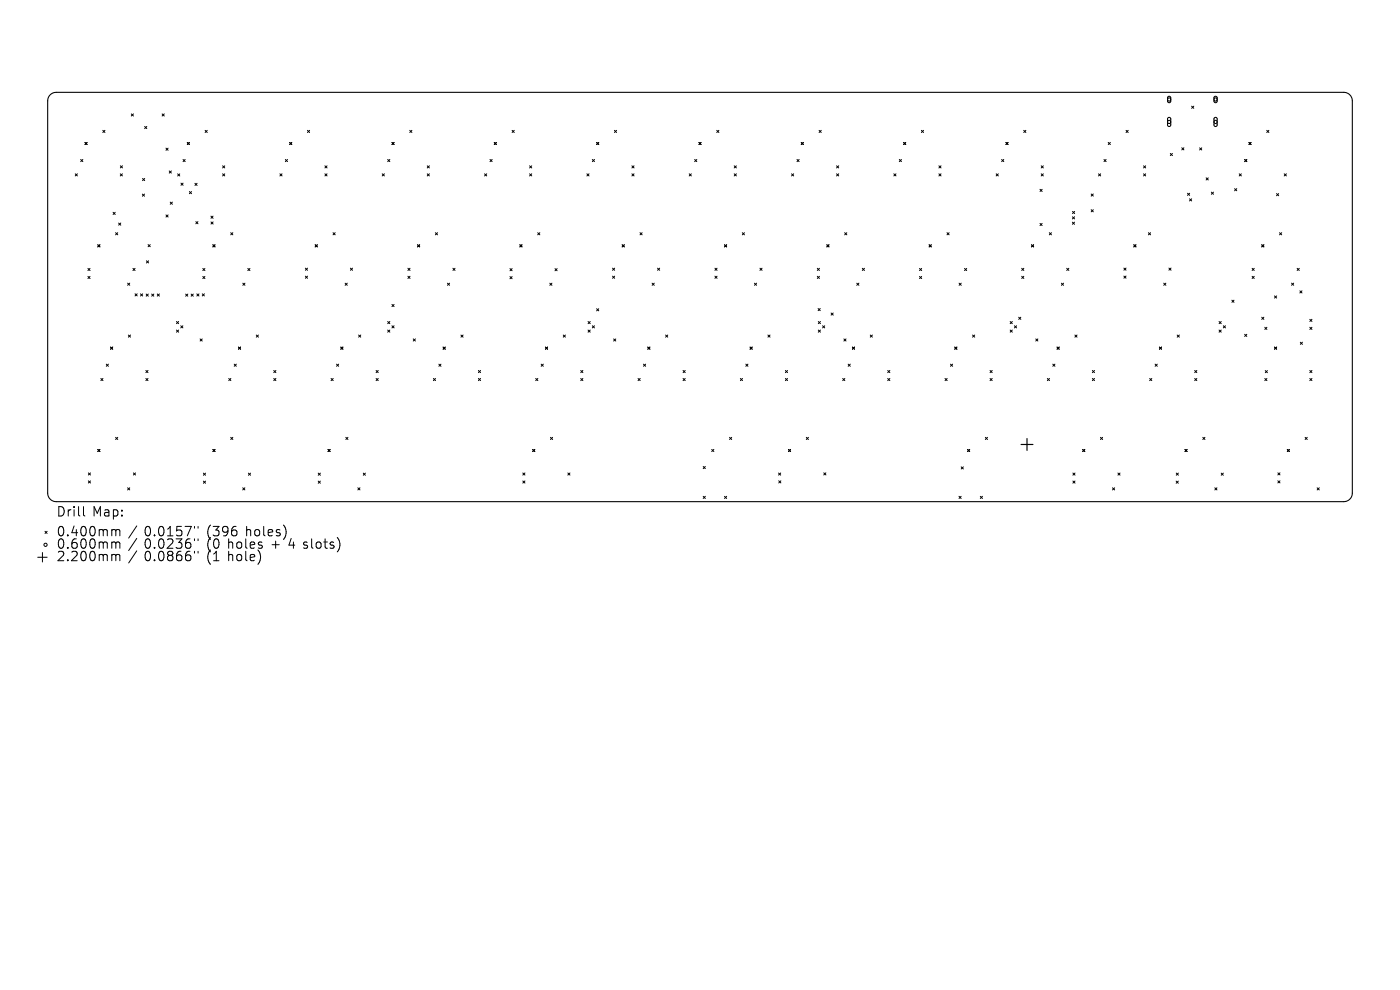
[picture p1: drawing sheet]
<svg xmlns="http://www.w3.org/2000/svg" width="297mm" height="210mm" viewBox="0 0 297 210" stroke-linecap="round" stroke-linejoin="round" font-family="sans-serif">
<defs><g id="words">
<g font-size="2.8">
<text x="12" y="110">Drill</text>
<text x="19.6" y="110">Map:</text>
<text x="12" y="114.2">0.400mm</text>
<text x="12" y="116.8">0.600mm</text>
<text x="12" y="119.5">2.200mm</text>
<text x="30.6" y="114.2">0.0157&quot;</text>
<text x="30.6" y="116.8">0.0236&quot;</text>
<text x="30.6" y="119.5">0.0866&quot;</text>
<text x="43.9" y="114.2">(396</text>
<text x="43.9" y="116.8">(0</text>
<text x="43.9" y="119.5">(1</text>
<text x="48.4" y="116.8">holes</text>
<text x="48.4" y="119.5">hole)</text>
<text x="52.2" y="114.2">holes)</text>
<text x="57.7" y="116.8">+</text>
<text x="61.5" y="116.8">4 slots)</text>
</g>
</g></defs>
<path d="M10.7 20.1l.4-.3 .8-.2h273.2a1.81 1.81 0 0 1 1.8 1.8v83.2a1.81 1.81 0 0 1-1.8 1.8h-273.2a1.81 1.81 0 0 1-1.8-1.8v-83.2l.1-.6zM247.8 20.5l.3-.1 .3 .3v.8l-.3 .3-.4-.3zM247.8 25l.3-.1 .3 .3v1.4l-.3 .2-.4-.2zM257.6 20.5l.4-.1 .2 .3v.8l-.2 .3-.5-.3zM257.6 25l.4-.1 .2 .3v1.4l-.3 .2h-.2l-.2-.3z" fill="none" stroke="#000" stroke-width=".23"/>
<g fill="none" stroke="#000" stroke-width=".21">
<path d="M16 36.9l.4 .4M16.4 36.9l-.4 .4M17.1 33.8l.5 .5M17.6 33.8l-.5 .5M18 30.2l.5 .5M18.5 30.2l-.5 .5M21.8 27.7l.5 .4M22.3 27.7l-.5 .4M25.5 36.9l.5 .4M25.5 35.2l.5 .4M26 36.9l-.5 .4M26 35.2l-.5 .4"/>
<path d="M27.9 24.2l.4 .4M28.3 24.2l-.4 .4M30.2 37.9l.5 .4M30.7 26.8l.4 .5M30.7 37.9l-.5 .4M31.1 26.8l-.4 .5M34.4 24.2l.5 .4M34.9 24.2l-.5 .4M35.2 31.4l.5 .5M35.7 31.4l-.5 .5M35.9 36.3l.5 .4M36.4 36.3l-.5 .4"/>
<path d="M37.7 36.9l.4 .4M38.1 36.9l-.4 .4M38.4 38.8l.4 .5M38.8 33.8l.5 .5M38.8 38.8l-.4 .5M39.3 33.8l-.5 .5M39.7 30.2l.5 .5M40.2 30.2l-.5 .5M41.4 38.9l.4 .4M41.8 38.9l-.4 .4M43.5 27.7l.5 .4M44 27.7l-.5 .4"/>
<path d="M47.2 35.2l.5 .4M47.2 36.9l.5 .4M47.7 35.2l-.5 .4M47.7 36.9l-.5 .4M59.4 36.9l.4 .4M59.8 36.9l-.4 .4M60.5 33.8l.5 .5M61 33.8l-.5 .5M61.4 30.2l.5 .5M61.9 30.2l-.5 .5M65.2 27.7l.5 .4M65.7 27.7l-.5 .4"/>
<path d="M68.9 35.2l.5 .4M68.9 36.9l.5 .4M69.4 35.2l-.5 .4M69.4 36.9l-.5 .4M81.1 36.9l.4 .4M81.5 36.9l-.4 .4M82.2 33.8l.5 .5M82.7 33.8l-.5 .5M83.1 30.2l.5 .5M83.6 30.2l-.5 .5M86.9 27.7l.5 .4M87.4 27.7l-.5 .4"/>
<path d="M90.6 35.2l.5 .4M90.6 36.9l.5 .4M91.1 35.2l-.5 .4M91.1 36.9l-.5 .4M102.8 36.9l.5 .4M103.3 36.9l-.5 .4M104 33.8l.4 .5M104.4 33.8l-.4 .5M104.9 30.2l.4 .5M105.3 30.2l-.4 .5M108.6 27.7l.5 .4M109.1 27.7l-.5 .4"/>
<path d="M112.3 35.2l.5 .4M112.3 36.9l.5 .4M112.8 35.2l-.5 .4M112.8 36.9l-.5 .4M124.5 36.9l.5 .4M125 36.9l-.5 .4M125.7 33.8l.4 .5M126.1 33.8l-.4 .5M126.6 30.2l.4 .5M127 30.2l-.4 .5M130.3 27.7l.5 .4M130.8 27.7l-.5 .4"/>
<path d="M134.1 35.2l.4 .4M134.1 36.9l.4 .4M134.5 35.2l-.4 .4M134.5 36.9l-.4 .4M146.2 36.9l.5 .4M146.7 36.9l-.5 .4M147.4 33.8l.4 .5M147.8 33.8l-.4 .5M148.3 30.2l.4 .5M148.7 30.2l-.4 .5M152.1 27.7l.4 .4M152.5 27.7l-.4 .4"/>
<path d="M155.8 35.2l.4 .4M155.8 36.9l.4 .4M156.2 35.2l-.4 .4M156.2 36.9l-.4 .4M167.9 36.9l.5 .4M168.4 36.9l-.5 .4M169.1 33.8l.4 .5M169.5 33.8l-.4 .5M170 30.2l.4 .5M170.4 30.2l-.4 .5M173.8 27.7l.4 .4M174.2 27.7l-.4 .4"/>
<path d="M177.5 35.2l.4 .4M177.5 36.9l.4 .4M177.9 35.2l-.4 .4M177.9 36.9l-.4 .4M189.6 36.9l.5 .4M190.1 36.9l-.5 .4M190.8 33.8l.4 .5M191.2 33.8l-.4 .5M191.7 30.2l.4 .5M192.1 30.2l-.4 .5M195.5 27.7l.4 .4M195.9 27.7l-.4 .4"/>
<path d="M199.2 35.2l.4 .4M199.2 36.9l.4 .4M199.6 35.2l-.4 .4M199.6 36.9l-.4 .4M211.3 36.9l.5 .4M211.8 36.9l-.5 .4M212.5 33.8l.4 .5M212.9 33.8l-.4 .5M213.4 30.2l.5 .5M213.9 30.2l-.5 .5M217.2 27.7l.4 .4M217.6 27.7l-.4 .4"/>
<path d="M220.9 35.2l.4 .4M220.9 36.9l.4 .4M221.3 35.2l-.4 .4M221.3 36.9l-.4 .4M233 36.9l.5 .4M233.5 36.9l-.5 .4M234.2 33.8l.5 .5M234.7 33.8l-.5 .5M235.1 30.2l.5 .5M235.6 30.2l-.5 .5M238.9 27.7l.4 .4M239.3 27.7l-.4 .4"/>
<path d="M242.6 35.2l.4 .4M242.6 36.9l.4 .4M243 35.2l-.4 .4M243 36.9l-.4 .4M248.3 32.6l.4 .4M248.7 32.6l-.4 .4M250.7 31.3l.5 .5M251.2 31.3l-.5 .5M252.8 22.5l.5 .5M253.3 22.5l-.5 .5M254.5 31.4l.4 .4M254.9 31.4l-.4 .4"/>
<path d="M255.9 37.7l.4 .5M256.3 37.7l-.4 .5M262.9 36.9l.4 .4M263.3 36.9l-.4 .4M264 33.8l.5 .5M264.5 33.8l-.5 .5M265 30.2l.4 .5M265.4 30.2l-.4 .5M268.7 27.7l.5 .4M269.2 27.7l-.5 .4M272.4 36.9l.5 .4M272.9 36.9l-.5 .4"/>
<path d="M18.6 56.9l.5 .5M18.6 58.6l.5 .5M19.1 56.9l-.5 .5M19.1 58.6l-.5 .5M20.7 51.9l.5 .5M21.2 51.9l-.5 .5M24 45l.4 .5M24.4 45l-.4 .5M24.5 49.4l.5 .4M25 49.4l-.5 .4M25.2 47.3l.4 .5M25.6 47.3l-.4 .5"/>
<path d="M28.2 56.9l.5 .5M28.7 56.9l-.5 .5M30.2 41.2l.5 .4M30.7 41.2l-.5 .4M31.1 55.3l.4 .5M31.4 51.9l.5 .4M31.5 55.3l-.4 .5M31.9 51.9l-.5 .4M35.2 45.6l.5 .4M35.7 45.6l-.5 .4M36.1 42.9l.5 .4M36.6 42.9l-.5 .4"/>
<path d="M40.2 40.6l.4 .5M40.6 40.6l-.4 .5M41.5 47l.5 .5M42 47l-.5 .5M43 56.9l.5 .5M43 58.6l.5 .5M43.5 56.9l-.5 .5M43.5 58.6l-.5 .5M44.7 45.9l.5 .4M44.8 47.1l.4 .4M45.2 51.9l.4 .5M45.2 45.9l-.5 .4"/>
<path d="M45.2 47.1l-.4 .4M45.6 51.9l-.4 .5M48.9 49.4l.5 .4M49.4 49.4l-.5 .4M52.6 56.9l.4 .5M53 56.9l-.4 .5M64.8 56.9l.4 .4M64.8 58.6l.4 .4M65.2 56.9l-.4 .4M65.2 58.6l-.4 .4M66.9 51.9l.4 .5M67.3 51.9l-.4 .5"/>
<path d="M70.7 49.4l.4 .4M71.1 49.4l-.4 .4M74.3 56.9l.5 .4M74.8 56.9l-.5 .4M86.5 56.9l.5 .5M86.5 58.6l.5 .5M87 56.9l-.5 .5M87 58.6l-.5 .5M88.6 51.9l.4 .5M89 51.9l-.4 .5M92.4 49.4l.4 .4M92.8 49.4l-.4 .4"/>
<path d="M96.1 56.9l.4 .5M96.5 56.9l-.4 .5M108.2 57l.4 .4M108.2 58.7l.4 .4M108.6 57l-.4 .4M108.6 58.7l-.4 .4M110.3 51.9l.4 .5M110.7 51.9l-.4 .5M114.1 49.4l.4 .4M114.5 49.4l-.4 .4M117.7 57l.5 .4M118.2 57l-.5 .4"/>
<path d="M129.9 56.9l.5 .4M129.9 58.6l.5 .4M130.4 56.9l-.5 .4M130.4 58.6l-.5 .4M132 51.9l.4 .5M132.4 51.9l-.4 .5M135.8 49.4l.4 .4M136.2 49.4l-.4 .4M139.5 56.9l.4 .4M139.9 56.9l-.4 .4M151.7 56.9l.4 .4M151.7 58.6l.4 .4"/>
<path d="M152.1 56.9l-.4 .4M152.1 58.6l-.4 .4M153.7 51.9l.5 .5M154.2 51.9l-.5 .5M157.5 49.4l.4 .4M157.9 49.4l-.4 .4M161.2 56.9l.5 .4M161.7 56.9l-.5 .4M173.4 56.9l.4 .5M173.4 58.6l.4 .5M173.8 56.9l-.4 .5M173.8 58.6l-.4 .5"/>
<path d="M175.4 51.9l.5 .5M175.9 51.9l-.5 .5M179.2 49.4l.4 .4M179.6 49.4l-.4 .4M182.9 56.9l.5 .5M183.4 56.9l-.5 .5M195.1 56.9l.4 .5M195.1 58.6l.4 .5M195.5 56.9l-.4 .5M195.5 58.6l-.4 .5M197.1 51.9l.5 .5M197.6 51.9l-.5 .5"/>
<path d="M200.9 49.4l.5 .4M201.4 49.4l-.5 .4M204.6 56.9l.5 .5M205.1 56.9l-.5 .5M216.7 56.9l.5 .5M216.7 58.6l.5 .5M217.2 56.9l-.5 .5M217.2 58.6l-.5 .5M218.8 51.9l.5 .5M219.3 51.9l-.5 .5M220.6 40.2l.5 .4M220.6 47.4l.5 .5"/>
<path d="M221.1 40.2l-.5 .4M221.1 47.4l-.5 .5M222.6 49.4l.5 .4M223.1 49.4l-.5 .4M226.3 56.9l.5 .5M226.8 56.9l-.5 .5M227.5 47.1l.5 .5M227.5 46l.5 .4M227.5 44.8l.5 .5M228 47.1l-.5 .5M228 46l-.5 .4M228 44.8l-.5 .5"/>
<path d="M231.5 41.1l.4 .5M231.5 44.5l.4 .4M231.9 41.1l-.4 .5M231.9 44.5l-.4 .4M238.4 56.9l.5 .4M238.4 58.6l.5 .4M238.9 56.9l-.5 .4M238.9 58.6l-.5 .4M240.5 51.9l.5 .5M241 51.9l-.5 .5M243.6 49.4l.5 .4M244.1 49.4l-.5 .4"/>
<path d="M248 56.9l.4 .4M248.4 56.9l-.4 .4M251.9 41l.5 .4M252.4 42.2l.4 .4M252.4 41l-.5 .4M252.8 42.2l-.4 .4M257 40.8l.4 .4M257.4 40.8l-.4 .4M261.9 40l.5 .5M262.4 40l-.5 .5M265.6 56.9l.5 .5M265.6 58.6l.5 .5"/>
<path d="M266.1 56.9l-.5 .5M266.1 58.6l-.5 .5M267.7 51.9l.4 .5M268.1 51.9l-.4 .5M270.8 41.1l.5 .4M271.3 41.1l-.5 .4M271.4 49.4l.5 .4M271.9 49.4l-.5 .4M275.2 56.9l.4 .5M275.6 56.9l-.4 .5M22.5 77.2l.5 .5M23 77.2l-.5 .5"/>
<path d="M23.5 73.6l.4 .5M23.9 73.6l-.4 .5M27.1 60.1l.4 .4M27.2 71.1l.5 .4M27.5 60.1l-.4 .4M27.7 71.1l-.5 .4M28.7 62.3l.4 .5M29.1 62.3l-.4 .5M29.8 62.3l.5 .5M30.3 62.3l-.5 .5M30.9 78.6l.5 .4M31 62.4l.5 .4"/>
<path d="M31.4 78.6l-.5 .4M31.5 62.4l-.5 .4M32.2 62.4l.4 .4M32.6 62.4l-.4 .4M33.4 62.4l.4 .4M33.8 62.4l-.4 .4M37.4 68.2l.5 .5M37.4 70l.5 .5M37.9 68.2l-.5 .5M37.9 70l-.5 .5M38.3 69.1l.5 .5M38.8 69.1l-.5 .5"/>
<path d="M39.4 62.4l.4 .4M39.8 62.4l-.4 .4M40.6 62.4l.4 .4M41 62.4l-.4 .4M41.8 62.3l.4 .5M42.2 62.3l-.4 .5M42.4 71.9l.5 .4M42.9 71.9l-.5 .4M42.9 62.3l.5 .5M43.4 62.3l-.5 .5M49.7 77.2l.4 .5M50.1 77.2l-.4 .5"/>
<path d="M50.6 73.6l.4 .5M51 73.6l-.4 .5M51.5 60.1l.5 .4M52 60.1l-.5 .4M54.4 71.1l.4 .4M54.8 71.1l-.4 .4M58.1 78.6l.4 .4M58.5 78.6l-.4 .4M71.4 77.2l.4 .5M71.8 77.2l-.4 .5M72.3 73.6l.5 .5M72.8 73.6l-.5 .5"/>
<path d="M73.2 60.1l.5 .4M73.7 60.1l-.5 .4M76.1 71.1l.4 .4M76.5 71.1l-.4 .4M79.8 78.6l.4 .4M80.2 78.6l-.4 .4M82.2 68.2l.5 .5M82.2 70l.5 .5M82.7 68.2l-.5 .5M82.7 70l-.5 .5M83.1 69.1l.5 .5M83.1 64.6l.5 .4"/>
<path d="M83.6 69.1l-.5 .5M83.6 64.6l-.5 .4M87.7 71.9l.4 .4M88.1 71.9l-.4 .4M93.1 77.2l.5 .5M93.6 77.2l-.5 .5M94 73.6l.5 .5M94.5 73.6l-.5 .5M94.9 60.1l.5 .4M95.4 60.1l-.5 .4M97.8 71.1l.4 .4M98.2 71.1l-.4 .4"/>
<path d="M101.5 78.6l.4 .4M101.9 78.6l-.4 .4M114.8 77.2l.5 .5M115.3 77.2l-.5 .5M115.7 73.6l.5 .5M116.2 73.6l-.5 .5M116.6 60.1l.5 .4M117.1 60.1l-.5 .4M119.5 71.1l.4 .4M119.9 71.1l-.4 .4M123.2 78.6l.5 .4M123.7 78.6l-.5 .4"/>
<path d="M124.8 68.2l.4 .5M124.8 70l.4 .5M125.2 68.2l-.4 .5M125.2 70l-.4 .5M125.7 69.1l.4 .5M126.1 69.1l-.4 .5M126.6 65.5l.4 .4M127 65.5l-.4 .4M130.2 71.9l.4 .4M130.6 71.9l-.4 .4M136.5 77.2l.5 .5M137 77.2l-.5 .5"/>
<path d="M137.4 73.6l.5 .5M137.9 73.6l-.5 .5M138.3 60.1l.5 .4M138.8 60.1l-.5 .4M141.2 71.1l.5 .4M141.7 71.1l-.5 .4M144.9 78.6l.5 .4M145.4 78.6l-.5 .4M158.2 77.2l.5 .5M158.7 77.2l-.5 .5M159.1 73.6l.5 .5M159.6 73.6l-.5 .5"/>
<path d="M160 60.1l.5 .4M160.5 60.1l-.5 .4M162.9 71.1l.5 .4M163.4 71.1l-.5 .4M166.6 78.6l.5 .4M167.1 78.6l-.5 .4M173.6 65.4l.4 .5M173.6 68.2l.5 .5M173.6 70l.5 .5M174 65.4l-.4 .5M174.1 68.2l-.5 .5M174.1 70l-.5 .5"/>
<path d="M174.5 69.1l.5 .5M175 69.1l-.5 .5M176.3 66.4l.5 .4M176.8 66.4l-.5 .4M179 71.9l.5 .4M179.5 71.9l-.5 .4M179.9 77.2l.5 .5M180.4 77.2l-.5 .5M180.8 73.6l.5 .5M181.3 73.6l-.5 .5M181.8 60.1l.4 .4M182.2 60.1l-.4 .4"/>
<path d="M184.6 71.1l.5 .4M185.1 71.1l-.5 .4M188.3 78.6l.5 .4M188.8 78.6l-.5 .4M201.6 77.2l.5 .5M202.1 77.2l-.5 .5M202.5 73.6l.5 .5M203 73.6l-.5 .5M203.5 60.1l.4 .4M203.9 60.1l-.4 .4M206.3 71.1l.5 .4M206.8 71.1l-.5 .4"/>
<path d="M210 78.6l.5 .4M210.5 78.6l-.5 .4M214.3 68.2l.5 .5M214.3 70l.5 .5M214.8 68.2l-.5 .5M214.8 70l-.5 .5M215.2 69.1l.5 .5M215.7 69.1l-.5 .5M216.1 67.3l.5 .5M216.6 67.3l-.5 .5M219.7 71.9l.5 .4M220.2 71.9l-.5 .4"/>
<path d="M223.3 77.2l.5 .5M223.8 77.2l-.5 .5M224.3 73.6l.4 .5M224.7 73.6l-.4 .5M225.2 60.1l.4 .4M225.6 60.1l-.4 .4M228 71.1l.5 .4M228.5 71.1l-.5 .4M231.7 78.6l.5 .4M232.2 78.6l-.5 .4M245.1 77.2l.4 .5M245.5 77.2l-.4 .5"/>
<path d="M246 73.6l.4 .5M246.4 73.6l-.4 .5M246.9 60.1l.4 .4M247.3 60.1l-.4 .4M249.7 71.1l.5 .4M250.2 71.1l-.5 .4M253.4 78.6l.5 .4M253.9 78.6l-.5 .4M258.6 68.2l.5 .5M258.6 70l.5 .5M259.1 68.2l-.5 .5M259.1 70l-.5 .5"/>
<path d="M259.5 69.1l.5 .5M260 69.1l-.5 .5M261.3 63.7l.5 .4M261.8 63.7l-.5 .4M264 70.9l.5 .5M264.5 70.9l-.5 .5M267.7 67.3l.4 .5M268.1 67.3l-.4 .5M268.3 69.4l.5 .5M268.4 78.6l.5 .5M268.8 69.4l-.5 .5M268.9 78.6l-.5 .5"/>
<path d="M270.4 62.8l.4 .4M270.4 73.6l.4 .5M270.8 62.8l-.4 .4M270.8 73.6l-.4 .5M274 60.1l.5 .4M274.5 60.1l-.5 .4M275.8 61.7l.4 .4M275.9 72.6l.4 .5M276.2 61.7l-.4 .4M276.3 72.6l-.4 .5M277.9 67.7l.4 .5M277.9 69.4l.4 .5"/>
<path d="M277.9 78.6l.4 .4M278.3 67.7l-.4 .5M278.3 69.4l-.4 .5M278.3 78.6l-.4 .4M20.7 95.3l.5 .5M21.2 95.3l-.5 .5M21.4 80.3l.4 .4M21.8 80.3l-.4 .4M24.5 92.8l.5 .4M25 92.8l-.5 .4M30.9 80.3l.5 .4M31.4 80.3l-.5 .4"/>
<path d="M45.2 95.3l.4 .5M45.6 95.3l-.4 .5M48.5 80.3l.5 .4M48.9 92.8l.5 .4M49 80.3l-.5 .4M49.4 92.8l-.5 .4M58.1 80.3l.4 .4M58.5 80.3l-.4 .4M69.6 95.3l.4 .5M70 95.3l-.4 .5M70.2 80.3l.5 .4M70.7 80.3l-.5 .4"/>
<path d="M73.4 92.8l.4 .4M73.8 92.8l-.4 .4M79.8 80.3l.4 .4M80.2 80.3l-.4 .4M91.9 80.3l.5 .4M92.4 80.3l-.5 .4M101.5 80.3l.4 .4M101.9 80.3l-.4 .4M113 95.3l.5 .5M113.5 95.3l-.5 .5M113.6 80.3l.5 .4M114.1 80.3l-.5 .4"/>
<path d="M116.8 92.8l.4 .4M117.2 92.8l-.4 .4M123.2 80.3l.5 .4M123.7 80.3l-.5 .4M135.4 80.3l.4 .4M135.8 80.3l-.4 .4M144.9 80.3l.5 .4M145.4 80.3l-.5 .4M149.2 99l.4 .4M149.6 99l-.4 .4M151 95.3l.4 .5M151.4 95.3l-.4 .5"/>
<path d="M154.8 92.8l.4 .4M155.2 92.8l-.4 .4M157.1 80.3l.4 .4M157.5 80.3l-.4 .4M166.6 80.3l.5 .4M167.1 80.3l-.5 .4M167.3 95.3l.4 .5M167.7 95.3l-.4 .5M171 92.8l.5 .4M171.5 92.8l-.5 .4M178.8 80.3l.4 .4M179.2 80.3l-.4 .4"/>
<path d="M188.3 80.3l.5 .4M188.8 80.3l-.5 .4M200.5 80.3l.4 .4M200.9 80.3l-.4 .4M203.9 99l.5 .5M204.4 99l-.5 .5M205.3 95.3l.4 .5M205.7 95.3l-.4 .5M209 92.8l.5 .4M209.5 92.8l-.5 .4M210 80.3l.5 .4M210.5 80.3l-.5 .4"/>
<path d="M222.2 80.3l.4 .4M222.6 80.3l-.4 .4M229.7 95.3l.4 .5M230.1 95.3l-.4 .5M231.7 80.3l.5 .4M232.2 80.3l-.5 .4M233.5 92.8l.4 .4M233.9 92.8l-.4 .4M243.9 80.3l.5 .4M244.4 80.3l-.5 .4M251.4 95.3l.4 .5M251.8 95.3l-.4 .5"/>
<path d="M253.4 80.3l.5 .4M253.9 80.3l-.5 .4M255.2 92.8l.4 .4M255.6 92.8l-.4 .4M268.3 80.3l.5 .4M268.8 80.3l-.5 .4M273.1 95.3l.4 .5M273.5 95.3l-.4 .5M276.9 92.8l.4 .4M277.3 92.8l-.4 .4M277.9 80.3l.4 .4M278.3 80.3l-.4 .4"/>
<path d="M8 118.2h2M9 117.2v2M9.5 112.7l.5 .5M10 112.7l-.5 .5M17.7 107.5v1.7l.3 .3M18.7 100.3l.5 .5M18.7 102l.5 .5M19.2 100.3l-.5 .5M19.2 102l-.5 .5M24.3 112.3l.3 .3M24.3 115l.3 .3M24.3 117.6l.3 .3"/>
<path d="M24.6 112.6v1.1M24.6 115.3v1M24.6 117.9v1M24.6 112.6l.3-.3 .4 .1 .1 1.3M24.6 115.3l.3-.3 .4 .1 .1 1.2M24.6 117.9l.3-.3 .4 .1 .1 1.2M27.1 103.5l.4 .4M27.5 103.5l-.4 .4M28.3 100.3l.5 .5M28.8 100.3l-.5 .5M29 111.6l-1.7 2.5M29 114.2l-1.7 2.6"/>
<path d="M29 116.9l-1.7 2.5M41.3 111.7v.3M41.3 114.3v.4M41.3 116.9v.4M42 111.7v.3M42 114.3v.4M42 116.9v.4M43.2 100.4l.4 .4M43.2 102.1l.4 .4M43.6 100.4l-.4 .4M43.6 102.1l-.4 .4M51.5 103.5l.4 .4"/>
<path d="M51.9 103.5l-.4 .4M52.7 100.4l.5 .4M53.2 100.4l-.5 .4M60.6 112.2v1.4M67.5 100.4l.5 .4M67.5 102.1l.5 .4M68 100.4l-.5 .4M68 102.1l-.5 .4M75.9 103.5l.5 .4M76.4 103.5l-.5 .4M77.1 100.4l.4 .4M77.5 100.4l-.4 .4"/>
<path d="M110.9 100.3l.5 .5M110.9 102l.5 .5M111.4 100.3l-.5 .5M111.4 102l-.5 .5M120.5 100.3l.4 .5M120.9 100.3l-.4 .5M149.2 105.3l.4 .4M149.6 105.3l-.4 .4M153.7 105.3l.5 .4M154.2 105.3l-.5 .4M165.2 100.3l.4 .5M165.2 102l.5 .4"/>
<path d="M165.6 100.3l-.4 .5M165.7 102l-.5 .4M174.8 100.3l.4 .5M175.2 100.3l-.4 .5M203.4 105.3l.5 .4M203.9 105.3l-.5 .4M208 105.3l.4 .4M208.4 105.3l-.4 .4M227.6 100.3l.5 .5M227.6 102l.5 .5M228.1 100.3l-.5 .5M228.1 102l-.5 .5"/>
<path d="M236 103.5l.5 .4M236.5 103.5l-.5 .4M237.2 100.3l.4 .5M237.6 100.3l-.4 .5M249.5 102.1l.5 .4M249.5 100.4l.5 .4M250 102.1l-.5 .4M250 100.4l-.5 .4M257.7 103.5l.5 .4M258.2 103.5l-.5 .4M259.1 100.4l.4 .4M259.5 100.4l-.4 .4"/>
<path d="M271.1 100.3l.4 .5M271.1 102l.4 .4M271.5 100.3l-.4 .5M271.5 102l-.4 .4M279.4 103.5l.5 .4M279.9 103.5l-.5 .4"/>
<circle cx="248" cy="25.9" r=".34"/>
<circle cx="248" cy="21.1" r=".34"/>
<circle cx="257.9" cy="25.9" r=".34"/>
<circle cx="257.9" cy="21.1" r=".34"/>
<circle cx="9.7" cy="115.6" r=".34"/>
</g>
<path d="M216.6 94.3h2.5M217.9 93v2.5" fill="none" stroke="#000" stroke-width=".25"/>
<use href="#words"/>
</svg>
